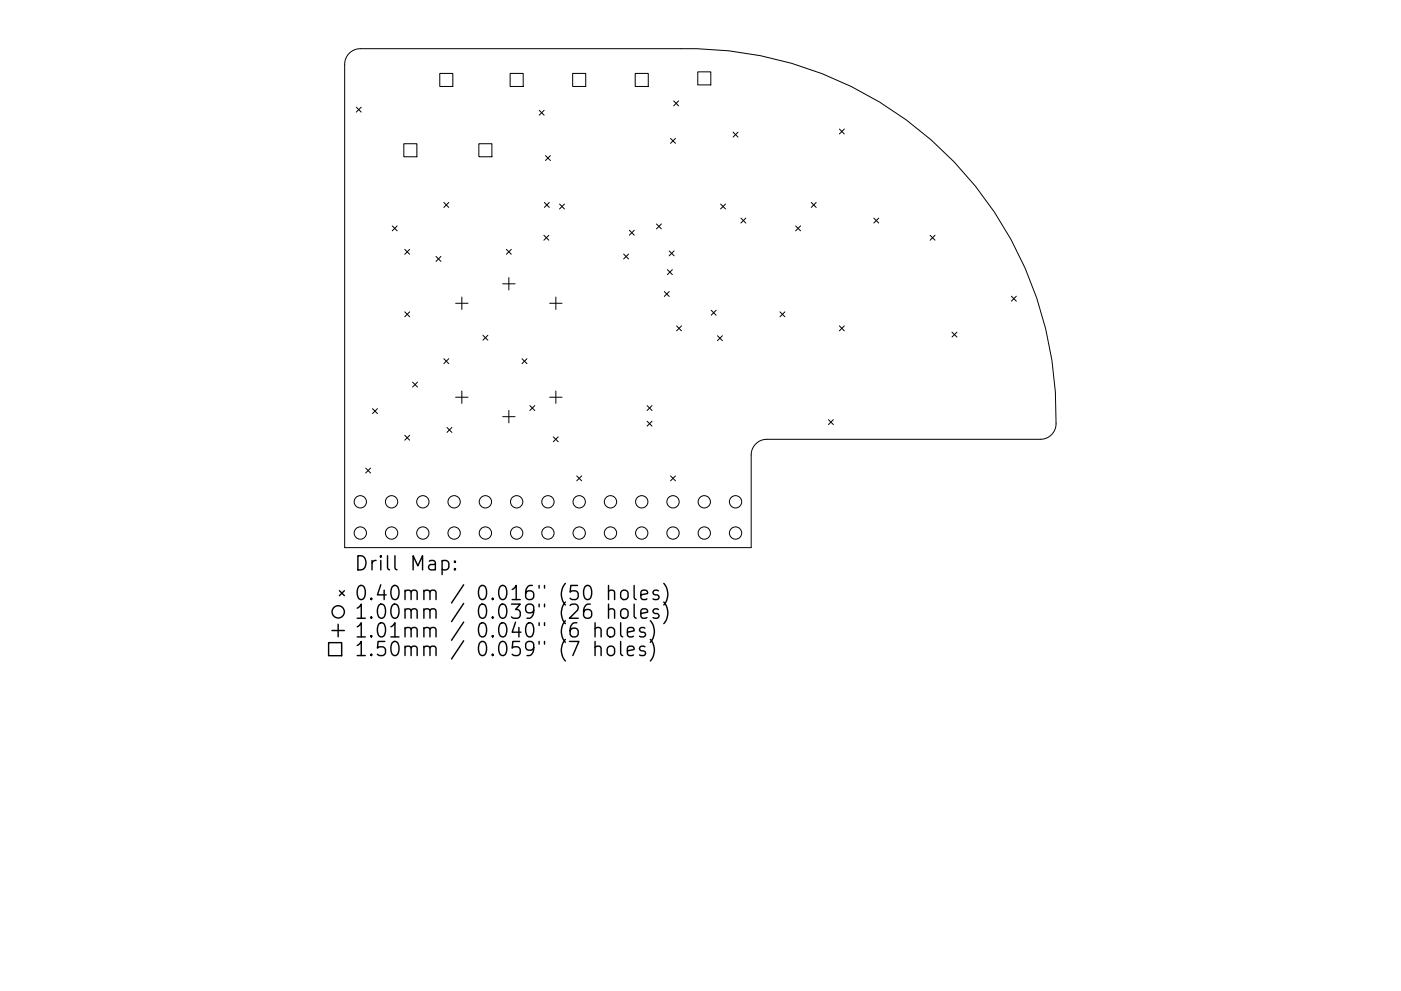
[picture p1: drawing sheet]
<svg xmlns="http://www.w3.org/2000/svg" width="297mm" height="210mm" viewBox="0 0 297 210" stroke-linecap="round" stroke-linejoin="round" font-family="sans-serif">
<defs><g id="words">
<g font-size="4.2">
<text x="75" y="121.1">Drill Map:</text>
<text x="75" y="127.4">0.40mm / 0.016&quot; (50 holes)</text>
<text x="75" y="131.3">1.00mm / 0.039&quot; (26 holes)</text>
<text x="75" y="135.3">1.01mm / 0.040&quot; (6 holes)</text>
<text x="75" y="139.2">1.50mm / 0.059&quot; (7 holes)</text>
</g>
</g></defs>
<g fill="none" stroke="#000" stroke-width=".21">
<path d="M74 11.3a3.3 3.3 0 0 1 2.4-1h68a77.8 77.8 0 0 1 79.4 80.4 3.3 3.3 0 0 1-3.2 2.5h-58a3.3 3.3 0 0 0-3.3 3.3v19.7h-86.2v-102.6a3.3 3.3 0 0 1 .9-2.3zM93.2 15.6h2.8v2.7h-2.8zM108.2 15.6h2.7v2.7h-2.7zM121.4 15.6h2.8v2.7h-2.8zM134.7 15.6h2.7v2.7h-2.7zM147.9 15.2h2.8v2.8h-2.8zM75.5 22.7l1.1 1.1M76.6 22.7l-1.1 1.1M85.6 30.5h2.8v2.8h-2.8zM101.5 30.5h2.8v2.8h-2.8zM114.3 23.4l1.1 1M115.4 23.4l-1.1 1"/>
<path d="M115.6 33l1.1 1.1M116.7 33l-1.1 1.1M142.2 29.4l1 1M142.8 21.4l1.1 1.1M143.2 29.4l-1 1M143.9 21.4l-1.1 1.1M155.4 28l1.1 1.1M156.5 28l-1.1 1.1M178 27.4l1 1M179 27.4l-1 1M83.2 47.9l1 1.1M84.2 47.9l-1 1.1"/>
<path d="M85.8 52.9l1.1 1M86.9 52.9l-1.1 1M92.4 54.4l1.1 1.1M93.5 54.4l-1.1 1.1M94.1 43l1 1M95.1 43l-1 1M107.4 52.9l1 1M107.9 58.9v2.6M108.4 52.9l-1 1M115.3 49.9l1.1 1.1M115.4 43l1.1 1M116.4 49.9l-1.1 1.1"/>
<path d="M116.5 43l-1.1 1M118.6 43.3l1.1 1M119.7 43.3l-1.1 1M132.2 53.9l1.1 1M133.3 53.9l-1.1 1M133.4 48.9l1.1 1M134.5 48.9l-1.1 1M139.2 47.5l1 1.1M140.2 47.5l-1 1.1M141.5 57.2l1.1 1.1M141.9 53.2l1 1.1M142.6 57.2l-1.1 1.1"/>
<path d="M142.9 53.2l-1 1.1M152.8 43.3l1 1M153.8 43.3l-1 1M157.1 46.3l1 1M158.1 46.3l-1 1M168.7 47.9l1 1.1M169.7 47.9l-1 1.1M172 43l1 1M173 43l-1 1M185.3 46.3l1 1M186.3 46.3l-1 1M197.2 49.9l1 1.1"/>
<path d="M198.2 49.9l-1 1.1M85.8 66.2l1.1 1M86.9 66.2l-1.1 1M94.1 76.1l1 1.1M95.1 76.1l-1 1.1M96.6 64.3h2.6M97.9 63v2.7M102.4 71.1l1 1.1M103.4 71.1l-1 1.1M106.6 60.2h2.6M110.7 76.1l1 1.1M111.7 76.1l-1 1.1"/>
<path d="M116.5 64.3h2.7M117.9 63v2.7M140.8 61.9l1.1 1M141.9 61.9l-1.1 1M143.4 69.1l1.1 1.1M144.5 69.1l-1.1 1.1M150.8 65.8l1 1.1M151.8 65.8l-1 1.1M152.1 71.2l1.1 1.1M153.2 71.2l-1.1 1.1M165.4 66.2l1 1M166.4 66.2l-1 1"/>
<path d="M178 69.1l1 1.1M179 69.1l-1 1.1M201.8 70.5l1.1 1M202.9 70.5l-1.1 1M214.4 62.8l1.1 1.1M215.5 62.8l-1.1 1.1M77.5 99.3l1.1 1.1M78.6 99.3l-1.1 1.1M79 86.7l1 1M80 86.7l-1 1M85.8 92.4l1.1 1M86.9 92.4l-1.1 1"/>
<path d="M87.5 81.1l1 1M88.5 81.1l-1 1M94.8 90.7l1 1M95.8 90.7l-1 1M96.6 84.3h2.6M97.9 83v2.6M106.6 88.4h2.6M107.9 87.1v2.6M112.3 86.1l1.1 1M113.4 86.1l-1.1 1M116.5 84.3h2.7M117.3 92.7l1.1 1"/>
<path d="M117.9 83v2.6M118.4 92.7l-1.1 1M137.2 86.1l1 1M137.2 89.4l1 1M138.2 86.1l-1 1M138.2 89.4l-1 1M175.6 89l1.1 1.1M176.7 89l-1.1 1.1M122.3 101l1 1M123.3 101l-1 1M142.2 101l1 1M143.2 101l-1 1"/>
<circle cx="76.4" cy="106.5" r="1.31"/>
<circle cx="76.4" cy="113.1" r="1.31"/>
<circle cx="83" cy="106.5" r="1.31"/>
<circle cx="83" cy="113.1" r="1.31"/>
<circle cx="89.7" cy="106.5" r="1.31"/>
<circle cx="89.7" cy="113.1" r="1.31"/>
<circle cx="96.3" cy="106.5" r="1.31"/>
<circle cx="96.3" cy="113.1" r="1.31"/>
<circle cx="102.9" cy="106.5" r="1.31"/>
<circle cx="102.9" cy="113.1" r="1.31"/>
<circle cx="109.5" cy="106.5" r="1.31"/>
<circle cx="109.5" cy="113.1" r="1.31"/>
<circle cx="116.2" cy="106.5" r="1.31"/>
<circle cx="116.2" cy="113.1" r="1.31"/>
<circle cx="122.8" cy="106.5" r="1.31"/>
<circle cx="122.8" cy="113.1" r="1.31"/>
<circle cx="129.4" cy="106.5" r="1.31"/>
<circle cx="129.4" cy="113.1" r="1.31"/>
<circle cx="136.1" cy="106.5" r="1.31"/>
<circle cx="136.1" cy="113.1" r="1.31"/>
<circle cx="142.7" cy="106.5" r="1.31"/>
<circle cx="142.7" cy="113.1" r="1.31"/>
<circle cx="149.3" cy="106.5" r="1.31"/>
<circle cx="149.3" cy="113.1" r="1.31"/>
<circle cx="156" cy="106.5" r="1.31"/>
<circle cx="156" cy="113.1" r="1.31"/>
</g>
<g fill="none" stroke="#000" stroke-width=".3">
<path d="M93.7 119.1l.9-.2 .6 .6v.8l-.3 .5-.3 .1-.9-.1M96.4 119.1l.2 .1-.2 .1-.1-.1 .1-.1v.2M69.7 136.3h2.7v2.8h-2.7zM70.4 133.8h2.6M71.7 132.5v2.6M72 125.3l1 1.1M73 125.3l-1 1.1M96.4 120.6l.2 .2-.2 .1-.1-.1 .1-.2v.3M126.2 133.4a.74 .74 0 0 1 1.2 .2v1.5M126.2 137.4a.75 .75 0 0 1 1.2 .1v1.6M126.2 132.1v3M126.2 136.1v3"/>
<path d="M128.9 133.4a.81 .81 0 0 1 .8-.3 .81 .81 0 0 1 .6 .6v.9a.81 .81 0 0 1-.8 .6 .81 .81 0 0 1-.8-.6v-.9zM129 125.5a.74 .74 0 0 1 1.3 .1v1.6M129 129.5a.74 .74 0 0 1 1.3 .1v1.6M129 137.2a.81 .81 0 0 1 1.3 .5v.8a.81 .81 0 0 1-.8 .6 .81 .81 0 0 1-.8-.6v-.8zM129 124.2v3M129 128.2v3M131.6 132.1v2.6l.4 .4M131.6 136.1v2.6l.4 .4M131.7 125.5a.81 .81 0 0 1 .8-.3 .81 .81 0 0 1 .7 .6v.8a.81 .81 0 0 1-.8 .6 .81 .81 0 0 1-.8-.6v-.8zM131.9 129.3a.81 .81 0 0 1 1.3 .4v.9a.81 .81 0 0 1-.8 .6 .81 .81 0 0 1-.8-.6v-.9zM133 134.1l1.4-.3-.1-.5-.9-.2-.4 .5v1.1l.2 .3 .2 .1 .9-.1M133 138.1l1.4-.3-.1-.6-.9-.1-.4 .4v1.2l.2 .2 .2 .2 .9-.2"/>
<path d="M134.4 124.2v2.6l.5 .4M134.4 128.2v2.5l.5 .5M135.9 126.2l1.4-.3-.1-.5-.9-.2-.4 .4v1.2l.1 .3 .3 .1 .9-.1M135.9 130.2l1.4-.3-.1-.6-.9-.1-.4 .4v1.1l.1 .3 .3 .2 .9-.2M136.7 133.3l-.7-.2-.4 .5 .1 .4 1 .3 .2 .3-.2 .4-.3 .1-.8-.1M136.7 137.2l-.7-.1-.4 .4 .1 .4 1 .3 .2 .3-.2 .4-.3 .2-.8-.2M137.9 131.7a3.4 3.4 0 0 1 0 4.6M137.9 135.7a3.4 3.4 0 0 1 0 4.5M139.6 125.4l-.7-.2-.5 .4 .2 .5 1 .3 .1 .2-.1 .5-.3 .1-.9-.1M139.6 129.3l-.7-.1-.5 .4 .2 .4 1 .3 .1 .3-.1 .4-.3 .2-.9-.2M140.7 123.8a3.4 3.4 0 0 1 0 4.6M140.7 127.7a3.4 3.4 0 0 1 0 4.6"/>
<circle cx="71.7" cy="129.8" r="1.31"/>
</g>
<use href="#words"/>
</svg>
